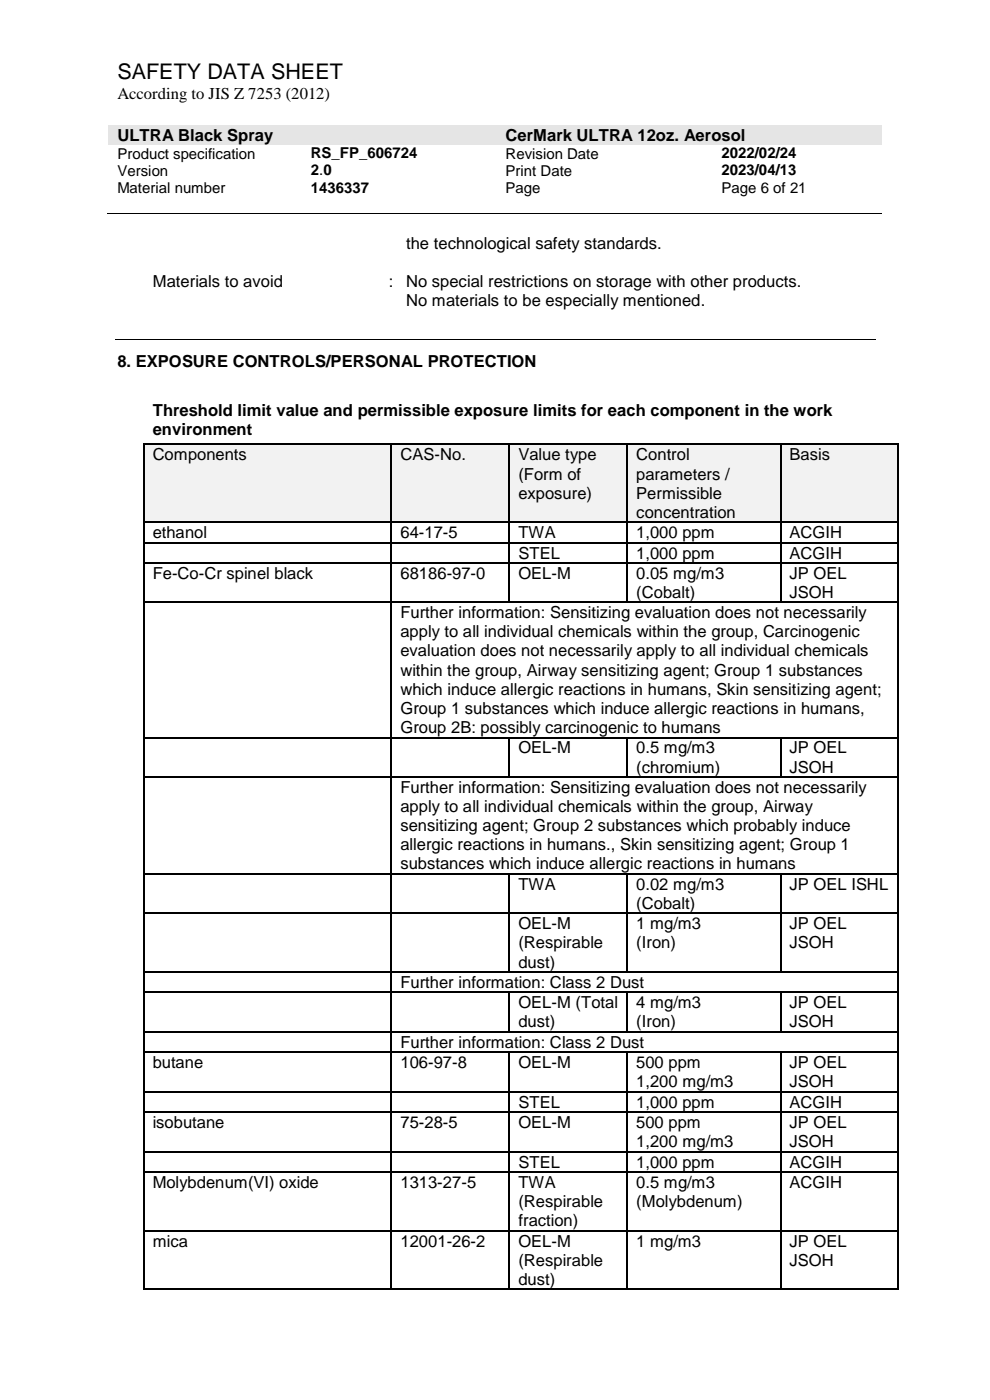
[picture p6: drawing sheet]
<svg xmlns="http://www.w3.org/2000/svg" width="210mm" height="297mm" viewBox="0 0 210 297" stroke-linecap="round" stroke-linejoin="round" font-family="sans-serif">
<defs><g id="words">
<text font-size="4.6" x="24.9" y="16.8">SAFETY DATA SHEET</text>
<g font-size="3.5">
<text x="24.9" y="21">According to JIS Z 7253 (2012)</text>
<text x="24.9" y="29.9">ULTRA Black Spray</text>
<text x="107.2" y="29.9">CerMark ULTRA 12oz. Aerosol</text>
<text x="86.2" y="52.8">the technological safety standards.</text>
<text x="32.4" y="60.9">Materials to avoid</text>
<text x="82.5" y="60.9">:</text>
<text x="86.2" y="60.9">No special restrictions on storage with other products.</text>
<text x="86.2" y="64.9">No materials to be especially mentioned.</text>
<text x="24.9" y="77.8">8. EXPOSURE CONTROLS/PERSONAL PROTECTION</text>
<text x="32.4" y="88.2">Threshold limit value and permissible exposure limits for each component in the work</text>
<text x="32.4" y="92.3">environment</text>
<text x="32.4" y="97.7">Components</text>
<text x="85" y="97.7">CAS-No.</text>
<text x="110" y="97.7">Value type</text>
<text x="110" y="101.7">(Form of</text>
<text x="135" y="97.7">Control</text>
<text x="135" y="101.7">parameters /</text>
<text x="167.5" y="97.7">Basis</text>
<text x="110" y="105.8">exposure)</text>
<text x="135" y="105.8">Permissible</text>
<text x="135" y="109.8">concentration</text>
<text x="32.4" y="114.2">ethanol</text>
<text x="85" y="114.2">64-17-5</text>
<text x="110" y="114.2">TWA</text>
<text x="110" y="118.5">STEL</text>
<text x="135" y="114.2">1,000 ppm</text>
<text x="135" y="118.5">1,000 ppm</text>
<text x="167.5" y="114.2">ACGIH</text>
<text x="167.5" y="118.5">ACGIH</text>
<text x="32.4" y="122.8">Fe-Co-Cr spinel black</text>
<text x="85" y="122.8">68186-97-0</text>
<text x="110" y="122.8">OEL-M</text>
<text x="135" y="122.8">0.05 mg/m3</text>
<text x="167.5" y="122.8">JP OEL</text>
<text x="84.9" y="131.2">Further information: Sensitizing evaluation does not necessarily</text>
<text x="135" y="126.9">(Cobalt)</text>
<text x="167.5" y="126.9">JSOH</text>
<text x="84.9" y="135.2">apply to all individual chemicals within the group, Carcinogenic</text>
<text x="84.9" y="139.3">evaluation does not necessarily apply to all individual chemicals</text>
<text x="84.9" y="143.4">within the group, Airway sensitizing agent; Group 1 substances</text>
<text x="84.9" y="147.4">which induce allergic reactions in humans, Skin sensitizing agent;</text>
<text x="84.9" y="151.5">Group 1 substances which induce allergic reactions in humans,</text>
<text x="84.9" y="155.6">Group 2B: possibly carcinogenic to humans</text>
<text x="110" y="159.9">OEL-M</text>
<text x="135" y="159.9">0.5 mg/m3</text>
<text x="167.5" y="159.9">JP OEL</text>
<text x="135" y="163.9">(chromium)</text>
<text x="167.5" y="163.9">JSOH</text>
<text x="84.9" y="168.3">Further information: Sensitizing evaluation does not necessarily</text>
<text x="84.9" y="172.3">apply to all individual chemicals within the group, Airway</text>
<text x="84.9" y="176.3">sensitizing agent; Group 2 substances which probably induce</text>
<text x="84.9" y="180.4">allergic reactions in humans., Skin sensitizing agent; Group 1</text>
<text x="84.9" y="184.5">substances which induce allergic reactions in humans</text>
<text x="110" y="188.8">TWA</text>
<text x="135" y="188.8">0.02 mg/m3</text>
<text x="167.5" y="188.8">JP OEL ISHL</text>
<text x="110" y="197.2">OEL-M</text>
<text x="135" y="192.9">(Cobalt)</text>
<text x="135" y="197.2">1 mg/m3</text>
<text x="167.5" y="197.2">JP OEL</text>
<text x="110" y="201.2">(Respirable</text>
<text x="135" y="201.2">(Iron)</text>
<text x="167.5" y="201.2">JSOH</text>
<text x="84.9" y="209.6">Further information: Class 2 Dust</text>
<text x="110" y="205.3">dust)</text>
<text x="110" y="213.9">OEL-M (Total</text>
<text x="135" y="213.9">4 mg/m3</text>
<text x="167.5" y="213.9">JP OEL</text>
<text x="110" y="218">dust)</text>
<text x="135" y="218">(Iron)</text>
<text x="167.5" y="218">JSOH</text>
<text x="32.4" y="226.6">butane</text>
<text x="84.9" y="222.3">Further information: Class 2 Dust</text>
<text x="85" y="226.6">106-97-8</text>
<text x="110" y="226.6">OEL-M</text>
<text x="135" y="226.6">500 ppm</text>
<text x="167.5" y="226.6">JP OEL</text>
<text x="135" y="230.7">1,200 mg/m3</text>
<text x="167.5" y="230.7">JSOH</text>
<text x="32.4" y="239.3">isobutane</text>
<text x="85" y="239.3">75-28-5</text>
<text x="110" y="235">STEL</text>
<text x="110" y="239.3">OEL-M</text>
<text x="135" y="235">1,000 ppm</text>
<text x="135" y="239.3">500 ppm</text>
<text x="167.5" y="235">ACGIH</text>
<text x="167.5" y="239.3">JP OEL</text>
<text x="135" y="243.4">1,200 mg/m3</text>
<text x="167.5" y="243.4">JSOH</text>
<text x="110" y="247.7">STEL</text>
<text x="135" y="247.7">1,000 ppm</text>
<text x="167.5" y="247.7">ACGIH</text>
<text x="32.4" y="252">Molybdenum(VI) oxide</text>
<text x="85" y="252">1313-27-5</text>
<text x="110" y="252">TWA</text>
<text x="110" y="256.1">(Respirable</text>
<text x="135" y="252">0.5 mg/m3</text>
<text x="135" y="256.1">(Molybdenum)</text>
<text x="167.5" y="252">ACGIH</text>
<text x="110" y="260.1">fraction)</text>
<text x="32.4" y="264.5">mica</text>
<text x="85" y="264.5">12001-26-2</text>
<text x="110" y="264.5">OEL-M</text>
<text x="110" y="268.5">(Respirable</text>
<text x="135" y="264.5">1 mg/m3</text>
<text x="167.5" y="264.5">JP OEL</text>
<text x="167.5" y="268.5">JSOH</text>
<text x="110" y="272.6">dust)</text>
</g>
<g font-size="3.2">
<text x="24.9" y="33.7">Product specification</text>
<text x="65.9" y="33.6">RS_FP_606724</text>
<text x="107.2" y="33.7">Revision Date</text>
<text x="153.1" y="33.6">2022/02/24</text>
<text x="24.9" y="37.3">Version</text>
<text x="24.9" y="40.9">Material number</text>
<text x="65.9" y="37.2">2.0</text>
<text x="65.9" y="40.9">1436337</text>
<text x="107.2" y="37.3">Print Date</text>
<text x="107.2" y="40.9">Page</text>
<text x="153.1" y="37.2">2023/04/13</text>
<text x="153.1" y="40.9">Page 6 of 21</text>
</g>
</g></defs>
<g fill="#e5e5e5">
<path d="M23 26.6h82.3v4.1h-82.3z" fill-rule="evenodd"/>
<path d="M24.9 26.6h78.5v4.1h-78.5z" fill-rule="evenodd"/>
<path d="M105.3 26.6h81.8v4.1h-81.8z" fill-rule="evenodd"/>
<path d="M107.2 26.6h78v4.1h-78z" fill-rule="evenodd"/>
</g>
<path d="M22.7 45.4h164.4M24.4 72h161.3" fill="none" stroke="#000" stroke-width=".21"/>
<g fill="#000">
<path d="M63.8 45.3h.1v.2h-.1z" fill-rule="evenodd"/>
<path d="M105.1 45.3h.2v.2h-.2z" fill-rule="evenodd"/>
<path d="M150.9 45.3h.2v.2h-.2z" fill-rule="evenodd"/>
</g>
<g fill="#f2f2f2">
<path d="M30.6 94.4h52.3v16.2h-52.3z" fill-rule="evenodd"/>
<path d="M32.4 94.4h48.8v4.1h-48.8z" fill-rule="evenodd"/>
<path d="M83.2 94.4h24.7v16.2h-24.7z" fill-rule="evenodd"/>
<path d="M85 94.4h21.1v4.1h-21.1z" fill-rule="evenodd"/>
<path d="M108.2 94.4h24.8v16.2h-24.8z" fill-rule="evenodd"/>
<path d="M110 94.4h21.2v4.1h-21.2z" fill-rule="evenodd"/>
<path d="M110 98.5h21.2v4h-21.2z" fill-rule="evenodd"/>
<path d="M110 102.5h21.2v4.1h-21.2z" fill-rule="evenodd"/>
<path d="M133.2 94.4h32.3v16.2h-32.3z" fill-rule="evenodd"/>
<path d="M135 94.4h28.7v4.1h-28.7z" fill-rule="evenodd"/>
<path d="M135 98.5h28.7v4h-28.7z" fill-rule="evenodd"/>
<path d="M135 102.5h28.7v4.1h-28.7z" fill-rule="evenodd"/>
<path d="M135 106.6h28.7v4h-28.7z" fill-rule="evenodd"/>
<path d="M165.7 94.4h24.8v16.2h-24.8z" fill-rule="evenodd"/>
<path d="M167.5 94.4h21.2v4.1h-21.2z" fill-rule="evenodd"/>
</g>
<g fill="#000">
<path d="M30.4 94.2h.2v.2h-.2z" fill-rule="evenodd"/>
<path d="M30.4 94.2h.2v.2h-.2z" fill-rule="evenodd"/>
<path d="M82.9 94.2h.3v.2h-.3z" fill-rule="evenodd"/>
<path d="M107.9 94.2h.3v.2h-.3z" fill-rule="evenodd"/>
<path d="M133 94.2h.2v.2h-.2z" fill-rule="evenodd"/>
<path d="M165.5 94.2h.2v.2h-.2z" fill-rule="evenodd"/>
<path d="M190.5 94.2h.2v.2h-.2z" fill-rule="evenodd"/>
<path d="M190.5 94.2h.2v.2h-.2z" fill-rule="evenodd"/>
<path d="M30.4 110.7h.2v.2h-.2z" fill-rule="evenodd"/>
<path d="M30.4 110.7h.2v.2h-.2z" fill-rule="evenodd"/>
<path d="M30.4 115h.2v.2h-.2z" fill-rule="evenodd"/>
<path d="M30.4 115h.2v.2h-.2z" fill-rule="evenodd"/>
<path d="M30.4 119.3h.2v.3h-.2z" fill-rule="evenodd"/>
<path d="M30.4 119.3h.2v.3h-.2z" fill-rule="evenodd"/>
<path d="M82.9 110.7h.3v.2h-.3z" fill-rule="evenodd"/>
<path d="M82.9 115h.3v.2h-.3z" fill-rule="evenodd"/>
<path d="M82.9 119.3h.3v.3h-.3z" fill-rule="evenodd"/>
<path d="M107.9 110.7h.3v.2h-.3z" fill-rule="evenodd"/>
<path d="M107.9 115h.3v.2h-.3z" fill-rule="evenodd"/>
<path d="M107.9 119.3h.3v.3h-.3z" fill-rule="evenodd"/>
<path d="M133 110.7h.2v.2h-.2z" fill-rule="evenodd"/>
<path d="M133 115h.2v.2h-.2z" fill-rule="evenodd"/>
<path d="M133 119.3h.2v.3h-.2z" fill-rule="evenodd"/>
<path d="M165.5 110.7h.2v.2h-.2z" fill-rule="evenodd"/>
<path d="M165.5 115h.2v.2h-.2z" fill-rule="evenodd"/>
<path d="M165.5 119.3h.2v.3h-.2z" fill-rule="evenodd"/>
<path d="M190.5 110.7h.2v.2h-.2z" fill-rule="evenodd"/>
<path d="M190.5 110.7h.2v.2h-.2z" fill-rule="evenodd"/>
<path d="M190.5 115h.2v.2h-.2z" fill-rule="evenodd"/>
<path d="M190.5 115h.2v.2h-.2z" fill-rule="evenodd"/>
<path d="M190.5 119.3h.2v.3h-.2z" fill-rule="evenodd"/>
<path d="M190.5 119.3h.2v.3h-.2z" fill-rule="evenodd"/>
<path d="M30.4 127.7h.2v.2h-.2z" fill-rule="evenodd"/>
<path d="M30.4 127.7h.2v.2h-.2z" fill-rule="evenodd"/>
<path d="M82.9 127.7h.3v.2h-.3z" fill-rule="evenodd"/>
<path d="M107.9 127.7h.3v.2h-.3z" fill-rule="evenodd"/>
<path d="M133 127.7h.2v.2h-.2z" fill-rule="evenodd"/>
<path d="M165.5 127.7h.2v.2h-.2z" fill-rule="evenodd"/>
<path d="M190.5 127.7h.2v.2h-.2z" fill-rule="evenodd"/>
<path d="M190.5 127.7h.2v.2h-.2z" fill-rule="evenodd"/>
<path d="M30.4 156.4h.2v.2h-.2z" fill-rule="evenodd"/>
<path d="M30.4 156.4h.2v.2h-.2z" fill-rule="evenodd"/>
<path d="M82.9 156.4h.3v.2h-.3z" fill-rule="evenodd"/>
<path d="M190.4 156.4h.3v.2h-.3z" fill-rule="evenodd"/>
<path d="M190.4 156.4h.3v.2h-.3z" fill-rule="evenodd"/>
<path d="M30.4 164.7h.2v.3h-.2z" fill-rule="evenodd"/>
<path d="M30.4 164.7h.2v.3h-.2z" fill-rule="evenodd"/>
<path d="M82.9 164.7h.3v.3h-.3z" fill-rule="evenodd"/>
<path d="M107.9 164.7h.3v.3h-.3z" fill-rule="evenodd"/>
<path d="M133 164.7h.2v.3h-.2z" fill-rule="evenodd"/>
<path d="M165.5 164.7h.2v.3h-.2z" fill-rule="evenodd"/>
<path d="M190.5 164.7h.2v.3h-.2z" fill-rule="evenodd"/>
<path d="M190.5 164.7h.2v.3h-.2z" fill-rule="evenodd"/>
<path d="M30.4 185.3h.2v.2h-.2z" fill-rule="evenodd"/>
<path d="M30.4 185.3h.2v.2h-.2z" fill-rule="evenodd"/>
<path d="M30.4 193.7h.2v.2h-.2z" fill-rule="evenodd"/>
<path d="M30.4 193.7h.2v.2h-.2z" fill-rule="evenodd"/>
<path d="M82.9 185.3h.3v.2h-.3z" fill-rule="evenodd"/>
<path d="M82.9 193.7h.3v.2h-.3z" fill-rule="evenodd"/>
<path d="M107.9 193.7h.3v.2h-.3z" fill-rule="evenodd"/>
<path d="M133 193.7h.2v.2h-.2z" fill-rule="evenodd"/>
<path d="M165.5 193.7h.2v.2h-.2z" fill-rule="evenodd"/>
<path d="M190.4 185.3h.3v.2h-.3z" fill-rule="evenodd"/>
<path d="M190.4 185.3h.3v.2h-.3z" fill-rule="evenodd"/>
<path d="M190.5 193.7h.2v.2h-.2z" fill-rule="evenodd"/>
<path d="M190.5 193.7h.2v.2h-.2z" fill-rule="evenodd"/>
<path d="M30.4 206.1h.2v.3h-.2z" fill-rule="evenodd"/>
<path d="M30.4 206.1h.2v.3h-.2z" fill-rule="evenodd"/>
<path d="M30.4 210.4h.2v.3h-.2z" fill-rule="evenodd"/>
<path d="M30.4 210.4h.2v.3h-.2z" fill-rule="evenodd"/>
<path d="M30.4 218.8h.2v.3h-.2z" fill-rule="evenodd"/>
<path d="M30.4 218.8h.2v.3h-.2z" fill-rule="evenodd"/>
<path d="M82.9 206.1h.3v.3h-.3z" fill-rule="evenodd"/>
<path d="M82.9 210.4h.3v.3h-.3z" fill-rule="evenodd"/>
<path d="M82.9 218.8h.3v.3h-.3z" fill-rule="evenodd"/>
<path d="M107.9 206.1h.3v.3h-.3z" fill-rule="evenodd"/>
<path d="M107.9 218.8h.3v.3h-.3z" fill-rule="evenodd"/>
<path d="M133 206.1h.2v.3h-.2z" fill-rule="evenodd"/>
<path d="M133 218.8h.2v.3h-.2z" fill-rule="evenodd"/>
<path d="M165.5 206.1h.2v.3h-.2z" fill-rule="evenodd"/>
<path d="M165.5 218.8h.2v.3h-.2z" fill-rule="evenodd"/>
<path d="M190.4 210.4h.3v.3h-.3z" fill-rule="evenodd"/>
<path d="M190.4 210.4h.3v.3h-.3z" fill-rule="evenodd"/>
<path d="M190.5 206.1h.2v.3h-.2z" fill-rule="evenodd"/>
<path d="M190.5 206.1h.2v.3h-.2z" fill-rule="evenodd"/>
<path d="M190.5 218.8h.2v.3h-.2z" fill-rule="evenodd"/>
<path d="M190.5 218.8h.2v.3h-.2z" fill-rule="evenodd"/>
<path d="M30.4 223.1h.2v.3h-.2z" fill-rule="evenodd"/>
<path d="M30.4 223.1h.2v.3h-.2z" fill-rule="evenodd"/>
<path d="M30.4 231.5h.2v.3h-.2z" fill-rule="evenodd"/>
<path d="M30.4 231.5h.2v.3h-.2z" fill-rule="evenodd"/>
<path d="M30.4 235.8h.2v.3h-.2z" fill-rule="evenodd"/>
<path d="M30.4 235.8h.2v.3h-.2z" fill-rule="evenodd"/>
<path d="M82.9 223.1h.3v.3h-.3z" fill-rule="evenodd"/>
<path d="M82.9 231.5h.3v.3h-.3z" fill-rule="evenodd"/>
<path d="M82.9 235.8h.3v.3h-.3z" fill-rule="evenodd"/>
<path d="M107.9 231.5h.3v.3h-.3z" fill-rule="evenodd"/>
<path d="M107.9 235.8h.3v.3h-.3z" fill-rule="evenodd"/>
<path d="M133 231.5h.2v.3h-.2z" fill-rule="evenodd"/>
<path d="M133 235.8h.2v.3h-.2z" fill-rule="evenodd"/>
<path d="M165.5 231.5h.2v.3h-.2z" fill-rule="evenodd"/>
<path d="M165.5 235.8h.2v.3h-.2z" fill-rule="evenodd"/>
<path d="M190.4 223.1h.3v.3h-.3z" fill-rule="evenodd"/>
<path d="M190.4 223.1h.3v.3h-.3z" fill-rule="evenodd"/>
<path d="M190.5 231.5h.2v.3h-.2z" fill-rule="evenodd"/>
<path d="M190.5 231.5h.2v.3h-.2z" fill-rule="evenodd"/>
<path d="M190.5 235.8h.2v.3h-.2z" fill-rule="evenodd"/>
<path d="M190.5 235.8h.2v.3h-.2z" fill-rule="evenodd"/>
<path d="M30.4 244.2h.2v.3h-.2z" fill-rule="evenodd"/>
<path d="M30.4 244.2h.2v.3h-.2z" fill-rule="evenodd"/>
<path d="M30.4 248.5h.2v.3h-.2z" fill-rule="evenodd"/>
<path d="M30.4 248.5h.2v.3h-.2z" fill-rule="evenodd"/>
<path d="M82.9 244.2h.3v.3h-.3z" fill-rule="evenodd"/>
<path d="M82.9 248.5h.3v.3h-.3z" fill-rule="evenodd"/>
<path d="M107.9 244.2h.3v.3h-.3z" fill-rule="evenodd"/>
<path d="M107.9 248.5h.3v.3h-.3z" fill-rule="evenodd"/>
<path d="M133 244.2h.2v.3h-.2z" fill-rule="evenodd"/>
<path d="M133 248.5h.2v.3h-.2z" fill-rule="evenodd"/>
<path d="M165.5 244.2h.2v.3h-.2z" fill-rule="evenodd"/>
<path d="M165.5 248.5h.2v.3h-.2z" fill-rule="evenodd"/>
<path d="M190.5 244.2h.2v.3h-.2z" fill-rule="evenodd"/>
<path d="M190.5 244.2h.2v.3h-.2z" fill-rule="evenodd"/>
<path d="M190.5 248.5h.2v.3h-.2z" fill-rule="evenodd"/>
<path d="M190.5 248.5h.2v.3h-.2z" fill-rule="evenodd"/>
<path d="M30.4 261h.2v.2h-.2z" fill-rule="evenodd"/>
<path d="M30.4 261h.2v.2h-.2z" fill-rule="evenodd"/>
<path d="M30.4 273.4h.2v.2h-.2z" fill-rule="evenodd"/>
<path d="M30.4 273.4h.2v.2h-.2z" fill-rule="evenodd"/>
<path d="M82.9 261h.3v.2h-.3z" fill-rule="evenodd"/>
<path d="M82.9 273.4h.3v.2h-.3z" fill-rule="evenodd"/>
<path d="M107.9 261h.3v.2h-.3z" fill-rule="evenodd"/>
<path d="M107.9 273.4h.3v.2h-.3z" fill-rule="evenodd"/>
<path d="M133 261h.2v.2h-.2z" fill-rule="evenodd"/>
<path d="M133 273.4h.2v.2h-.2z" fill-rule="evenodd"/>
<path d="M165.5 261h.2v.2h-.2z" fill-rule="evenodd"/>
<path d="M165.5 273.4h.2v.2h-.2z" fill-rule="evenodd"/>
<path d="M190.5 261h.2v.2h-.2z" fill-rule="evenodd"/>
<path d="M190.5 261h.2v.2h-.2z" fill-rule="evenodd"/>
<path d="M190.5 273.4h.2v.2h-.2z" fill-rule="evenodd"/>
<path d="M190.5 273.4h.2v.2h-.2z" fill-rule="evenodd"/>
</g>
<g fill="none" stroke="#000" stroke-width=".25">
<path d="M30.5 94.4v16.3M30.6 94.3h52.3M83 94.4v16.3M83.2 94.3h24.7M108.1 94.4v16.3M108.2 94.3h24.8M133.1 94.4v16.3M133.2 94.3h32.3M165.6 94.4v16.3M165.7 94.3h24.8M190.6 94.4v16.3M30.5 110.9v4.1"/>
<path d="M30.5 115.2v4.1M30.5 119.6v8.1M30.6 110.8h52.3M30.6 115.1h52.3M30.6 119.4h52.3M83 110.9v4.1M83 115.2v4.1M83 119.6v8.1M83.2 110.8h24.7M83.2 115.1h24.7M83.2 119.4h24.7M108.1 110.9v4.1"/>
<path d="M108.1 115.2v4.1M108.1 119.6v8.1M108.2 110.8h24.8M108.2 115.1h24.8M108.2 119.4h24.8M133.1 110.9v4.1M133.1 115.2v4.1M133.1 119.6v8.1M133.2 110.8h32.3M133.2 115.1h32.3M133.2 119.4h32.3M165.6 110.9v4.1"/>
<path d="M165.6 115.2v4.1M165.6 119.6v8.1M165.7 110.8h24.8M165.7 115.1h24.8M165.7 119.4h24.8M190.6 110.9v4.1M190.6 115.2v4.1M190.6 119.6v8.1M30.5 127.9v28.5M30.6 127.8h52.3M83 127.9v28.5M83.2 127.8h24.7"/>
<path d="M108.2 127.8h24.8M133.2 127.8h32.3M165.7 127.8h24.8M190.5 127.9v28.5M30.5 156.6v8.1M30.6 156.5h52.3M83 156.6v8.1M83.2 156.5h107.2M108.1 156.6v8.1M133.1 156.6v8.1M165.6 156.6v8.1M190.6 156.6v8.1"/>
<path d="M30.5 165v20.3M30.6 164.9h52.3M83 165v20.3M83.2 164.9h24.7M108.2 164.9h24.8M133.2 164.9h32.3M165.7 164.9h24.8M190.5 165v20.3M30.5 185.5v8.2M30.5 193.9v12.2M30.6 185.4h52.3M30.6 193.8h52.3"/>
<path d="M83 185.5v8.2M83 193.9v12.2M83.2 185.4h107.2M83.2 193.8h24.7M108.1 185.5v8.2M108.1 193.9v12.2M108.2 193.8h24.8M133.1 185.5v8.2M133.1 193.9v12.2M133.2 193.8h32.3M165.6 185.5v8.2M165.6 193.9v12.2"/>
<path d="M165.7 193.8h24.8M190.6 185.5v8.2M190.6 193.9v12.2M30.5 206.4v4M30.5 210.7v8.1M30.5 219.1v4M30.6 206.2h52.3M30.6 210.6h52.3M30.6 218.9h52.3M83 206.4v4M83 210.7v8.1M83 219.1v4"/>
<path d="M83.2 206.2h24.7M83.2 210.6h107.2M83.2 218.9h24.7M108.1 210.7v8.1M108.2 206.2h24.8M108.2 218.9h24.8M133.1 210.7v8.1M133.2 206.2h32.3M133.2 218.9h32.3M165.6 210.7v8.1M165.7 206.2h24.8M165.7 218.9h24.8"/>
<path d="M190.5 206.4v4M190.5 219.1v4M190.6 210.7v8.1M30.5 223.4v8.1M30.5 231.8v4M30.5 236.1v8.1M30.6 223.3h52.3M30.6 231.6h52.3M30.6 236h52.3M83 223.4v8.1M83 231.8v4M83 236.1v8.1"/>
<path d="M83.2 223.3h107.2M83.2 231.6h24.7M83.2 236h24.7M108.1 223.4v8.1M108.1 231.8v4M108.1 236.1v8.1M108.2 231.6h24.8M108.2 236h24.8M133.1 223.4v8.1M133.1 231.8v4M133.1 236.1v8.1M133.2 231.6h32.3"/>
<path d="M133.2 236h32.3M165.6 223.4v8.1M165.6 231.8v4M165.6 236.1v8.1M165.7 231.6h24.8M165.7 236h24.8M190.6 223.4v8.1M190.6 231.8v4M190.6 236.1v8.1M30.5 244.5v4M30.5 248.8v12.2M30.6 244.3h52.3"/>
<path d="M30.6 248.7h52.3M83 244.5v4M83 248.8v12.2M83.2 244.3h24.7M83.2 248.7h24.7M108.1 244.5v4M108.1 248.8v12.2M108.2 244.3h24.8M108.2 248.7h24.8M133.1 244.5v4M133.1 248.8v12.2M133.2 244.3h32.3"/>
<path d="M133.2 248.7h32.3M165.6 244.5v4M165.6 248.8v12.2M165.7 244.3h24.8M165.7 248.7h24.8M190.6 244.5v4M190.6 248.8v12.2M30.5 261.2v12.2M30.6 261.1h52.3M30.6 273.5h52.3M83 261.2v12.2M83.2 261.1h24.7"/>
<path d="M83.2 273.5h24.7M108.1 261.2v12.2M108.2 261.1h24.8M108.2 273.5h24.8M133.1 261.2v12.2M133.2 261.1h32.3M133.2 273.5h32.3M165.6 261.2v12.2M165.7 261.1h24.8M165.7 273.5h24.8M190.6 261.2v12.2"/>
</g>
<use href="#words"/>
</svg>
